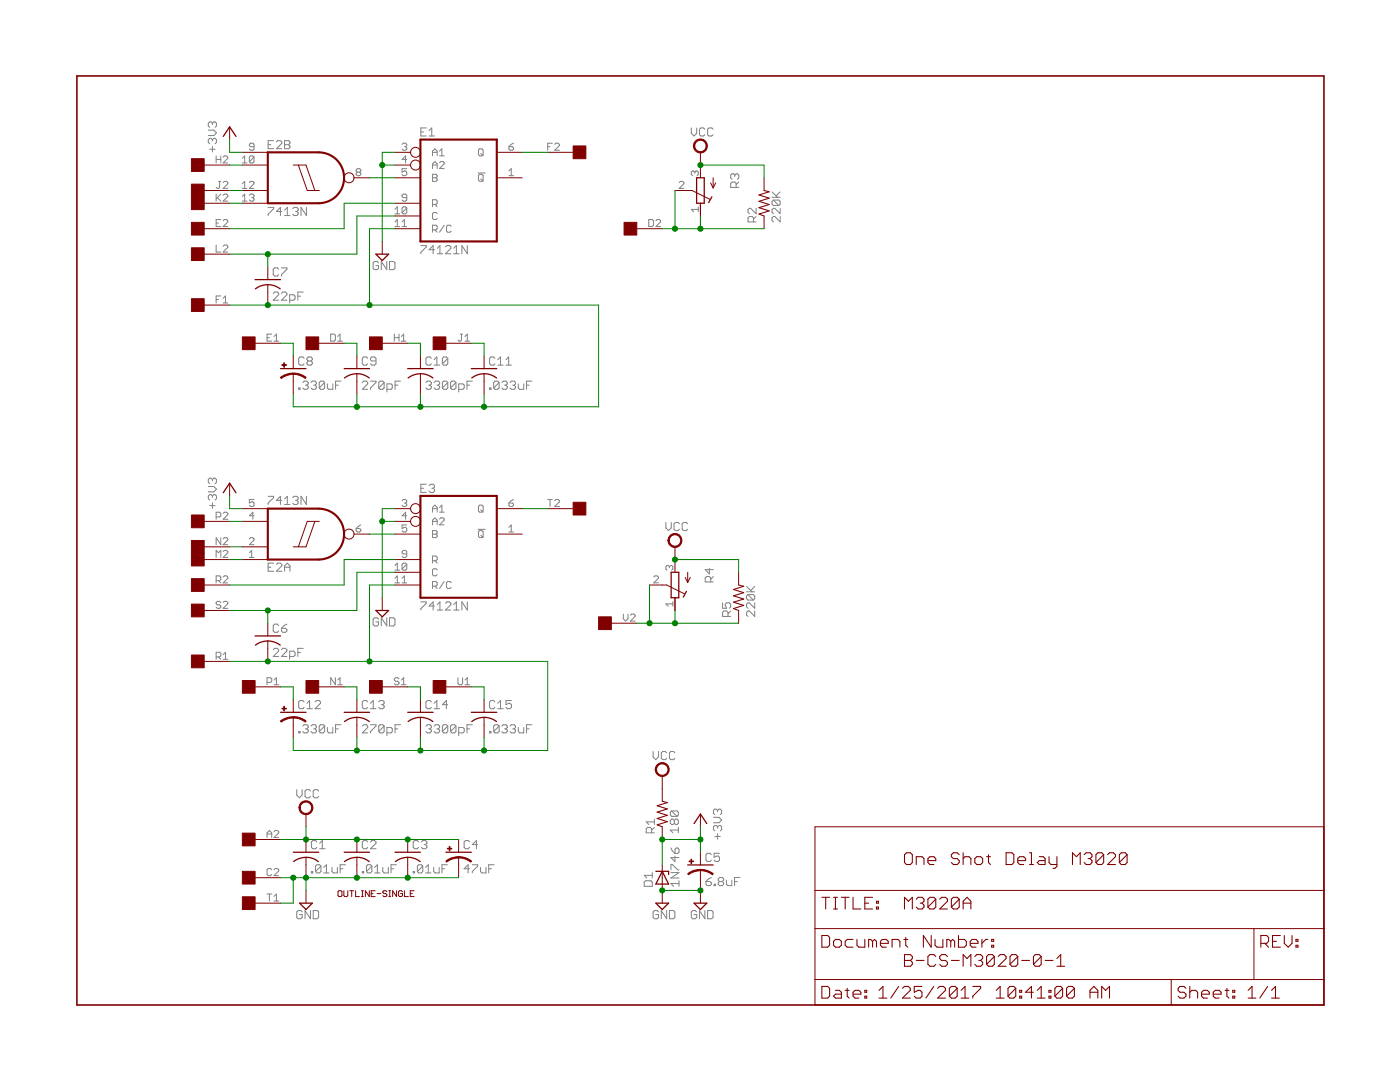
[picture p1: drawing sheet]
<svg xmlns="http://www.w3.org/2000/svg" width="279mm" height="216mm" viewBox="0 0 279 216" stroke-linecap="round" stroke-linejoin="round" font-family="sans-serif">
<g fill="none" stroke="#808080" stroke-width=".2">
<path d="M41.6 26h1.1l.5 .5-.5 .6h-1.1M41.8 29.8h1.1M42.4 24.6v.3M42.4 27.9v.2M42.4 29.2v1.1M42.4 24.6l-.3-.3h-.3l-.2 .3v.5l.2 .3M42.4 27.9l-.3-.3h-.3l-.2 .3v.5l.2 .3M42.4 24.6l.3-.3h.2l.3 .3v.5l-.3 .3M42.4 27.9l.3-.3h.2l.3 .3v.5l-.3 .3M43.1 31.1v1.4M43.1 38.7v1.4M43.1 31.8h1"/>
<path d="M43.4 39.4l.7 .7M43.6 36.2h.5M43.8 36.2v1.2l-.2 .2h-.2l-.3-.2M44.1 31.1v1.4M44.1 38.7l-1 1M44.5 31.3l.3-.2h.4l.3 .2v.3l-1 .9h1M44.5 36.4l.3-.2h.4l.3 .2v.3l-1 .9h1M44.5 39l.3-.3h.4l.3 .3v.2l-1 .9h1M48.4 32.5h.9M48.4 37.6h.9M48.4 31.6l.4-.5v1.4M48.4 36.7l.4-.5v1.4"/>
<path d="M48.4 39.2l.4-.5v1.4M49.8 39l.2-.3h.5l.2 .3v.2l-.2 .2M49.8 36.4l.2-.2h.5l.2 .2v.3l-.9 .9h.9M50.2 39.4h.3M50.5 39.4l.2 .3v.2l-.2 .2h-.5l-.2-.2M50.7 31.3v1l-.2 .2h-.5l-.2-.2M50.7 31.3l-.2-.2h-.5l-.2 .2v1M50.7 29.3h-.7l-.2-.3v-.2l.2-.2h.5l.2 .2v.9l-.2 .3h-.5l-.2-.3M50.7 31.3l-.9 1M53.5 28.9h.6M54.6 28.1h-1.1v1.6h1.1M55.2 28.3l.2-.2h.6l.2 .2v.3l-1 1.1h1"/>
<path d="M56.8 28.1h.8l.3 .2v.3l-.3 .3 .3 .2v.3l-.3 .3h-.8zM56.8 28.9h.8M71.3 34.4l-.2 .2v.2l.2 .3h.5l.2-.3v-.2l-.2-.2M71.3 34.4l-.2-.3v-.2l.2-.2h.5l.2 .2v.2l-.2 .3M71.3 34.4h.5M80.2 28.8l.3-.2h.4l.3 .2v.2l-.3 .3M80.7 29.3h.2M80.9 29.3l.3 .2v.2l-.3 .3h-.4l-.3-.3M81.2 39.4h-.7l-.3-.2v-.2l.3-.3h.4l.3 .3v.9l-.3 .2h-.4l-.3-.2M81.2 31.8h-1l.7-.7v1.4M81.2 33.7h-1v.7l.5-.3h.2l.3 .3v.4l-.3 .3h-.4l-.3-.3M84 26.3h.5"/>
<path d="M85.1 25.5h-1.1v1.6h1.1M85.6 27.1h1.1M85.6 26.1l.6-.6v1.6M86.3 34.8h.7l.2 .2v.2l-.2 .3 .2 .2v.2l-.2 .3h-.7zM86.3 31.1v-.9l.5-.5 .4 .5v.9M86.3 33.6v-.9l.5-.5 .4 .5v.9M86.3 30.4h.9M86.3 32.9h.9M86.3 35.5h.7M87.7 30.2l.5-.5v1.4M87.7 31.1h.9M87.7 32.5l.2-.3h.5l.2 .3v.2l-.9 .9h.9"/>
<path d="M95.4 34.5h1.4M95.5 35l.2-.2h.5l.2 .2v.9l-.2 .3h-.5l-.2-.3zM95.7 29.7h.5l.2 .2v1l-.2 .2h-.5l-.2-.2v-1zM95.9 35.7l.5 .5M95.9 30.6l.5 .5M101.6 29.3h.7l.2 .2v.2l-.2 .3h-.5l-.2-.3zM101.6 34.1l.4-.4v1.4M101.6 35.1h.9M102.5 28.6l-.9 .7M109.3 29.3h.5M110.2 28.6h-.9v1.4M110.7 28.8l.2-.2h.5l.3 .2v.2l-1 1h1"/>
<path d="M135.6 36.4l.2-.2h.4l.3 .2v.3l-.9 .9h.9M138 25.5v1.1l.5 .5 .5-.5v-1.1M138.7 34.4l-.3-.3h-.2l-.2 .3v.4l.2 .3M138.7 34.4l.2-.3h.2l.3 .3v.4l-.3 .3M138.7 34.4v.2M140.7 25.8l-.3-.3h-.5l-.3 .3v1.1l.3 .2h.5l.3-.2M142.3 25.8l-.3-.3h-.5l-.3 .3v1.1l.3 .2h.5l.3-.2M146.6 34.9l-.2-.2h-.3l-.3 .2v.6l.3 .3M146.6 34.9l.3-.2h.3l.2 .2v.6l-.2 .3M146.6 34.9v.3M146.9 37.4v-.8l-.3-.3h-.5l-.3 .3v.8h1.6M147.4 36.3l-.5 .6"/>
<path d="M154.1 39.4h1.6M154.1 38.3l1.1 1.1M154.3 39.9h1.1l.3 .3v.5l-.3 .3M154.3 39.9l-.2 .3v.5l.2 .3h1.1M154.3 39.9l1.1 1.1M155.7 38.3l-.8 .8M43.1 48.9v1.4h1M43.1 44.5h.5M43.1 59.8h.5M44.1 59.1h-1v1.4M44.1 43.8h-1v1.4h1M44.5 44l.3-.2h.4l.3 .2v.3l-1 .9h1"/>
<path d="M44.5 49.1l.3-.2h.4l.3 .2v.3l-1 .9h1M44.5 59.5l.5-.4v1.4M48.4 40.1h.9M53.5 41.4h1.1v.3l-1.1 1v.3M54.5 58.5l.3-.2h.6l.2 .2v.3l-1.1 1.1h1.1M55.6 53.7l-.2-.3h-.6l-.3 .3v1.1l.3 .3h.6l.2-.3M56.2 53.4h1.1v.3l-1.1 1.1v.3M56.2 58.5l.2-.2h.6l.3 .2v.3l-1.1 1.1h1.1M56.2 42.2h-1l.8-.8v1.6M56.8 41.9l.5-.5v1.6M56.8 43h1.1M57.8 59.9h.8l.3-.3v-.5l-.3-.3h-.8v1.7"/>
<path d="M58.4 41.7l.3-.3h.5l.3 .3v.2l-.3 .3M59 42.2h.2M59.2 42.2l.3 .3v.2l-.3 .3h-.5l-.3-.3M59.4 59.1h.6M60.5 58.3h-1.1v1.6M61.2 41.4v1.6l-1.1-1.6v1.6M75.5 52.5l-.2-.3h-.6l-.2 .3v1l.2 .3h.6l.2-.3v-.5h-.5M77.2 52.2v1.6l-1.1-1.6v1.6M77.7 52.2h.8l.3 .3v1l-.3 .3h-.8zM78.8 45.2h1M78.8 41.7l.5-.4v1.4M78.8 44.3l.5-.5v1.4"/>
<path d="M78.8 42.7h1M80.2 45.2h1M80.2 44.3l.5-.5v1.4M81.2 41.5v.9l-.3 .3h-.4l-.3-.3M81.2 41.5l-.3-.2h-.4l-.3 .2v.9M81.2 41.5l-1 .9M84 49h1.1v.3l-1.1 1.1v.2M86.3 40.8h.7l.2-.2v-.5l-.2-.2h-.7v1.4M86.3 45.9h.7l.2-.3v-.4l-.2-.3h-.7v1.4M86.7 49.8h-1.1l.8-.8v1.6M86.8 40.8l.4 .5M86.8 45.9l.4 .4"/>
<path d="M87.2 42.6l-.2-.2h-.4l-.3 .2v1l.3 .2h.4l.2-.2M87.3 49.6l.5-.6v1.6M87.3 50.6h1M88.6 44.9l-.9 1.4M88.9 49.3l.3-.3h.5l.3 .3v.3l-1.1 1h1.1M90 45.2l-.2-.3h-.5l-.2 .3v.9l.2 .2h.5l.2-.2M90.5 50.6h1.1M90.5 49.6l.6-.6v1.6M93.3 49v1.6l-1.1-1.6v1.6M129.5 43.8h.7l.2 .2v1l-.2 .2h-.7zM130.9 44l.2-.2h.5l.2 .2v.3l-.9 .9h.9M139.4 41.3v.9"/>
<path d="M139.4 41.8h-1.4l.4 .4M150.4 44.3v-.8l-.3-.3h-.6l-.2 .3v.8h1.6M150.9 41.6v1.1l-1.1-1.1h-.3l-.2 .2v.6l.2 .3M150.9 43.2l-.5 .6M155.7 43.2v1.1l-1.1-1.1h-.3l-.2 .3v.5l.2 .3M155.7 41.6v1.1l-1.1-1.1h-.3l-.2 .2v.6l.2 .3M44.5 60.5h1M53.3 67.4h.5M54.2 66.7h-.9v1.4h.9M54.7 67.1l.5-.4v1.4M54.7 68.1h.9M59.6 77.4h.3v.3h-.3z"/>
<path d="M60.4 76.3l.3-.2h.5l.3 .2v.3l-.3 .3M60.7 71.5l-.3-.3h-.5l-.3 .3v1.1l.3 .3h.5l.3-.3M61 76.9h.2M61.2 76.9l.3 .2v.3l-.3 .3h-.5l-.3-.3M61.5 72l-.2-.2v-.3l.2-.3h.6l.2 .3v.3l-.2 .2M61.5 72l-.2 .3v.3l.2 .3h.6l.2-.3v-.3l-.2-.3M61.5 72h.6M62.1 76.3l.2-.2h.6l.2 .2v.3l-.2 .3M62.6 76.9h.3M62.9 76.9l.2 .2v.3l-.2 .3h-.6l-.2-.3M64.8 76.3v1.1l-.3 .3h-.5l-.3-.3M64.8 76.3l-.3-.2h-.5l-.3 .2v1.1"/>
<path d="M64.8 76.3l-1.1 1.1M65.3 76.6v.8l.3 .3h.8v-1.1M66 66.7h.7l.2 .2v.9l-.2 .3h-.7zM67 76.9h.5M67.4 67.1l.5-.4v1.4M67.4 68.1h.9M68.1 76.1h-1.1v1.6M72.3 76.3l.3-.2h.5l.3 .2v.3l-1.1 1.1h1.1M73.4 71.5l-.3-.3h-.5l-.3 .3v1.1l.3 .3h.5l.3-.3M73.9 76.1h1.1v.2l-1.1 1.1v.3M75 72h-.8l-.3-.2v-.3l.3-.3h.6l.2 .3v1.1l-.2 .3h-.6l-.3-.3M76.7 76.3v1.1l-.3 .3h-.5l-.3-.3"/>
<path d="M76.7 76.3l-.3-.2h-.5l-.3 .2v1.1M76.7 76.3l-1.1 1.1M77.2 77.7h.8l.3-.3v-.5l-.3-.3h-.8v1.6M78.7 66.7v1.4M78.7 67.4h.9M78.8 76.9h.6M79.6 66.7v1.4M79.9 76.1h-1.1v1.6M80.1 67.1l.5-.4v1.4M80.1 68.1h.9M85 76.3l.3-.2h.5l.3 .2v.3l-.3 .3M85.6 76.9h.2"/>
<path d="M85.8 76.9l.3 .2v.3l-.3 .3h-.5l-.3-.3M86.1 71.5l-.3-.3h-.5l-.3 .3v1.1l.3 .3h.5l.3-.3M86.6 76.3l.3-.2h.6l.2 .2v.3l-.2 .3M86.6 72.9h1.1M86.6 71.8l.6-.6v1.7M87.2 76.9h.3M87.5 76.9l.2 .2v.3l-.2 .3h-.6l-.3-.3M89.4 76.3v1.1l-.3 .3h-.6l-.2-.3M89.4 76.3l-.3-.2h-.6l-.2 .2v1.1M89.4 71.5l-.3-.3h-.6l-.2 .3v1.1M89.4 71.5v1.1l-.3 .3h-.6l-.2-.3M89.4 76.3l-1.1 1.1"/>
<path d="M89.4 71.5l-1.1 1.1M91 76.3v1.1l-.3 .3h-.5l-.3-.3M91 76.3l-.3-.2h-.5l-.3 .2v1.1M91 76.3l-1.1 1.1M91.5 77.7h.9l.2-.3v-.5l-.2-.3h-.9v1.6M91.9 66.7h.4M92.1 66.7v1.1l-.2 .3h-.3l-.2-.3M92.8 67.1l.5-.4v1.4M92.8 68.1h.9M93.2 76.9h.5M94.3 76.1h-1.1v1.6M97.7 77.4h.3v.3h-.3z"/>
<path d="M98.8 71.5l-.3-.3h-.5l-.3 .3v1.1l.3 .3h.5l.3-.3M99.3 72.9h1.1M99.3 71.8l.6-.6v1.7M99.6 76.3v1.1l-.3 .3h-.5l-.3-.3M99.6 76.3l-.3-.2h-.5l-.3 .2v1.1M99.6 76.3l-1.1 1.1M100.2 76.3l.2-.2h.6l.2 .2v.3l-.2 .3M100.7 76.9h.3M101 76.9l.2 .2v.3l-.2 .3h-.6l-.2-.3M101 72.9h1.1M101 71.8l.5-.6v1.7M101.8 76.3l.3-.2h.5l.3 .2v.3l-.3 .3"/>
<path d="M102.3 76.9h.3M102.6 76.9l.3 .2v.3l-.3 .3h-.5l-.3-.3M103.4 76.6v.8l.3 .3h.8v-1.1M105.1 76.9h.5M106.2 76.1h-1.1v1.6M41.6 97.1h1.1l.5 .5-.5 .5h-1.1M42.4 95.7v.3M42.4 99v.3M42.4 99l-.3-.3h-.3l-.2 .3v.5l.2 .3M42.4 95.7l-.3-.3h-.3l-.2 .3v.5l.2 .3M42.4 99l.3-.3h.2l.3 .3v.5l-.3 .3M42.4 95.7l.3-.3h.2l.3 .3v.5l-.3 .3"/>
<path d="M50.7 99.7h-.9v.7l.7-.3 .2 .3v.4l-.2 .3h-.5l-.2-.3M53.5 99h1.1v.3l-1.1 1.1v.3M56.2 99.8h-1l.8-.8v1.7M56.8 99.6l.5-.6v1.7M58.4 99.3l.3-.3h.5l.3 .3v.3l-.3 .2M59 99.8h.2M59.2 99.8l.3 .3v.3l-.3 .3h-.5l-.3-.3M61.2 99v1.7l-1.1-1.7v1.7M80.2 99.9l.3-.2h.4l.3 .2v.2l-.3 .3M84 97.4h.5M85.1 96.6h-1.1v1.7h1.1M85.6 96.9l.3-.3h.5l.3 .3v.3l-.3 .2"/>
<path d="M86.2 97.4h.2M86.4 97.4l.3 .3v.3l-.3 .3h-.5l-.3-.3M102.5 99.7l-.9 .7M109.3 99.7h.9M109.8 99.7v1.4M110.7 99.9l.2-.2h.5l.3 .2v.2l-1 1h1M41.8 100.9h1.1M42.4 100.3v1.1M43.1 103.1h.7l.3-.2v-.5l-.3-.2h-.7v1.4M43.1 111.2v-1.4l.5 .5 .5-.5v1.4M43.1 115.8h.7l.3-.2v-.5l-.3-.2h-.7v1.4M43.6 115.8l.5 .5"/>
<path d="M44.1 107.3v1.4l-1-1.4v1.4M44.5 102.4l.3-.2h.4l.3 .2v.3l-1 .9h1M44.5 107.5l.3-.2h.4l.3 .2v.3l-1 .9h1M44.5 110.1l.3-.3h.4l.3 .3v.2l-1 .9h1M44.5 115.1l.3-.2h.4l.3 .2v.3l-1 .9h1M49.8 111.2h.9M49.8 107.5l.2-.2h.5l.2 .2v.3l-.9 .9h.9M49.8 110.3l.4-.5v1.4M50.7 102.9h-.9l.7-.7v1.4M53.5 113.2h.6M54.6 112.4h-1.1v1.6h1.1M55.2 112.6l.2-.2h.6l.2 .2v.3l-1 1.1h1"/>
<path d="M56.8 100.7h1.1M56.8 113.2h1.1M56.8 114v-1.1l.5-.5 .6 .5v1.1M71.1 105.5h.7l.2 .2v.2l-.2 .3h-.5l-.2-.3zM72 104.8l-.9 .7M78.8 116.3h1M78.8 112.8l.5-.4v1.4M78.8 115.4l.5-.5v1.4M78.8 113.8h1M80.2 116.3h1M80.2 115.4l.5-.5v1.4M80.7 100.4h.2"/>
<path d="M80.9 100.4l.3 .2v.2l-.3 .3h-.4l-.3-.3M81.2 110.5h-.7l-.3-.2v-.2l.3-.3h.4l.3 .3v.9l-.3 .2h-.4l-.3-.2M81.2 104.8h-1v.7l.5-.3h.2l.3 .3v.4l-.3 .3h-.4l-.3-.3M81.2 112.6v.9l-.3 .3h-.4l-.3-.3M81.2 102.9h-1l.7-.7v1.4M81.2 112.6l-.3-.2h-.4l-.3 .2v.9M81.2 112.6l-1 .9M86.3 105.9h.7l.2 .2v.2l-.2 .3 .2 .2v.2l-.2 .3h-.7zM86.3 102.2v-.9l.5-.5 .4 .5v.9M86.3 104.7v-.9l.5-.5 .4 .5v.9M86.3 111.9h.7l.2-.2v-.5l-.2-.2h-.7v1.4M86.3 117h.7l.2-.3v-.4l-.2-.3h-.7v1.4"/>
<path d="M86.3 101.5h.9M86.3 104h.9M86.3 106.6h.7M86.8 111.9l.4 .5M86.8 117l.4 .4M87.2 113.7l-.2-.2h-.4l-.3 .2v1l.3 .2h.4l.2-.2M87.7 101.3l.5-.5v1.4M87.7 103.6l.2-.3h.5l.2 .3v.2l-.9 .9h.9M87.7 102.2h.9M88.6 116l-.9 1.4M90 116.3l-.2-.3h-.5l-.2 .3v.9l.2 .2h.5l.2-.2M95.4 105.6h1.4"/>
<path d="M95.5 106.1l.2-.2h.5l.2 .2v.9l-.2 .3h-.5l-.2-.3zM95.7 100.8h.5l.2 .2v1l-.2 .2h-.5l-.2-.2v-1zM95.9 106.8l.5 .5M95.9 101.7l.5 .5M101.6 100.4h.7l.2 .2v.2l-.2 .3h-.5l-.2-.3zM101.6 105.2l.4-.4v1.4M101.6 106.2h.9M130.5 115.1l.2-.2h.5l.2 .2v.3l-.9 .9h.9M132.9 104.2v1.1l.5 .6 .6-.6v-1.1M133.6 113.1l-.3-.3h-.2l-.2 .3v.4l.2 .3M133.6 113.1l.2-.3h.2l.3 .3v.4l-.3 .3M133.6 113.1v.2"/>
<path d="M135.6 104.5l-.3-.3h-.5l-.3 .3v1.1l.3 .3h.5l.3-.3M137.2 104.5l-.2-.3h-.6l-.3 .3v1.1l.3 .3h.6l.2-.3M141.6 113.4v1.1l-.9-.8h1.7M141.8 116.1v-.8l-.2-.3h-.6l-.3 .3v.8h1.7M142.4 115l-.6 .6M149 118.1h1.6M149 117l1.1 1.1M149.3 118.6h1l.3 .3v.6l-.3 .2M149.3 118.6l-.3 .3v.6l.3 .2h1M149.3 118.6l1 1.1M150.6 117l-.8 .8M43.1 131.1h.7l.3-.2v-.5l-.3-.2h-.7v1.4"/>
<path d="M43.6 131.1l.5 .5M44.1 120.2l-.3-.2h-.4l-.3 .2v.3l.3 .2h.4l.3 .2v.3l-.3 .2h-.4l-.3-.2M44.5 120.2l.3-.2h.4l.3 .2v.3l-1 .9h1M44.5 130.6l.5-.4v1.4M44.5 131.6h1M53.3 136.2h.7l.2-.3v-.4l-.2-.3h-.7v1.4M54.5 129.6l.3-.2h.6l.2 .2v.3l-1.1 1.1h1.1M54.7 136.6h.9M54.7 135.7l.5-.5v1.4M55.6 124.8l-.2-.3h-.6l-.3 .3v1.1l.3 .3h.6l.2-.3M56.2 129.6l.2-.2h.6l.3 .2v.3l-1.1 1.1h1.1M56.2 125.4h.8l.3 .2v.3l-.3 .3h-.6l-.2-.3z"/>
<path d="M57.3 124.5l-.6 .3-.5 .6M57.8 131h.8l.3-.3v-.5l-.3-.3h-.8v1.7M59.4 130.2h.6M60.5 129.4h-1.1v1.6M66.9 135.2v1.4l-.9-1.4v1.4M67.4 135.7l.5-.5v1.4M67.4 136.6h.9M75.5 123.5l-.2-.2h-.6l-.2 .2v1.1l.2 .3h.6l.2-.3v-.5h-.5M77.2 123.3v1.6l-1.1-1.6v1.6M77.7 123.3h.8l.3 .2v1.1l-.3 .3h-.8zM79.6 135.5l-.2-.3h-.5l-.2 .3v.2l.2 .2h.5l.2 .3v.2l-.2 .2h-.5l-.2-.2M80.1 136.6h.9"/>
<path d="M80.1 135.7l.5-.5v1.4M84 120.1h1.1v.3l-1.1 1.1v.2M86.7 120.9h-1.1l.8-.8v1.6M87.3 120.6l.5-.5v1.6M87.3 121.7h1M88.9 120.4l.3-.3h.5l.3 .3v.2l-1.1 1.1h1.1M90.5 120.6l.6-.5v1.6M90.5 121.7h1.1M91.4 135.2v1.2l.2 .2h.5l.2-.2v-1.2M92.8 135.7l.5-.5v1.4M92.8 136.6h.9M93.3 120.1v1.6l-1.1-1.6v1.6"/>
<path d="M102.1 139.8h-1.1v.8l.5-.3h.3l.3 .3v.5l-.3 .3h-.6l-.2-.3M124.4 122.5v1l.5 .4 .4-.4v-1M125.8 122.8l.2-.3h.5l.2 .3v.2l-.9 .9h.9M134.3 120v1M134.3 120.5h-1.4l.4 .5M144.2 120.3v1.1h.8l-.3-.6v-.2l.3-.3h.6l.2 .3v.5l-.2 .3M145.3 123v-.8l-.3-.3h-.5l-.3 .3v.8h1.6M145.8 121.9l-.5 .6M150.6 120.3v1.1l-1.1-1.1h-.2l-.3 .3v.5l.3 .3M150.6 121.9v1.1l-1.1-1.1h-.2l-.3 .3v.5l.3 .3M59.2 157.6v1l.6 .6 .5-.6v-1M59.6 146h.3v.2h-.3z"/>
<path d="M60.4 144.9l.3-.3h.5l.3 .3v.3l-.3 .2M60.7 140.1l-.3-.3h-.5l-.3 .3v1l.3 .3h.5l.3-.3M61 145.4h.2M61.2 145.4l.3 .3v.3l-.3 .2h-.5l-.3-.2M61.3 141.4h1M61.3 140.3l.5-.5v1.6M62 157.8l-.3-.2h-.6l-.2 .2v1.1l.2 .3h.6l.3-.3M62.1 144.9l.2-.3h.6l.2 .3v.3l-.2 .2M62.6 145.4h.3M62.9 145.4l.2 .3v.3l-.2 .2h-.6l-.2-.2M62.9 140.1l.3-.3h.5l.3 .3v.2l-1.1 1.1h1.1M63.6 157.8l-.3-.2h-.5l-.3 .2v1.1l.3 .3h.5l.3-.3"/>
<path d="M64.8 144.9l-.3-.3h-.5l-.3 .3v1.1M64.8 144.9v1.1l-.3 .2h-.5l-.3-.2M64.8 144.9l-1.1 1.1M65.3 145.2v.8l.3 .2h.8v-1M67 145.4h.5M68.1 144.6h-1.1v1.6M72.3 144.9l.3-.3h.5l.3 .3v.3l-1.1 1h1.1M73.4 140.1l-.3-.3h-.5l-.3 .3v1l.3 .3h.5l.3-.3M73.9 144.6h1.1v.3l-1.1 1.1v.2M73.9 141.4h1.1M73.9 140.3l.6-.5v1.6M75.6 140.1l.3-.3h.5l.3 .3v.2l-.3 .3"/>
<path d="M76.1 140.6h.3M76.4 140.6l.3 .3v.2l-.3 .3h-.5l-.3-.3M76.7 144.9l-.3-.3h-.5l-.3 .3v1.1M76.7 144.9v1.1l-.3 .2h-.5l-.3-.2M76.7 144.9l-1.1 1.1M77.2 146.2h.8l.3-.2v-.6l-.3-.2h-.8v1.6M78.8 145.4h.6M79.9 144.6h-1.1v1.6M85 144.9l.3-.3h.5l.3 .3v.3l-.3 .2M85.6 145.4h.2M85.8 145.4l.3 .3v.3l-.3 .2h-.5l-.3-.2M86.1 140.1l-.3-.3h-.5l-.3 .3v1l.3 .3h.5l.3-.3"/>
<path d="M86.6 144.9l.3-.3h.6l.2 .3v.3l-.2 .2M86.6 140.3l.6-.5v1.6M86.6 141.4h1.1M87.2 145.4h.3M87.5 145.4l.2 .3v.3l-.2 .2h-.6l-.3-.2M89.4 144.9l-.3-.3h-.6l-.2 .3v1.1M89.4 144.9v1.1l-.3 .2h-.6l-.2-.2M89.4 144.9l-1.1 1.1M89.4 140.6h-1.1l.8-.8v1.6M91 144.9l-.3-.3h-.5l-.3 .3v1.1M91 144.9v1.1l-.3 .2h-.5l-.3-.2M91 144.9l-1.1 1.1"/>
<path d="M91.5 146.2h.9l.2-.2v-.6l-.2-.2h-.9v1.6M93.2 145.4h.5M94.3 144.6h-1.1v1.6M97.7 146h.3v.2h-.3zM98.8 140.1l-.3-.3h-.5l-.3 .3v1l.3 .3h.5l.3-.3M99.3 140.3l.6-.5v1.6M99.3 141.4h1.1M99.6 144.9l-.3-.3h-.5l-.3 .3v1.1M99.6 144.9v1.1l-.3 .2h-.5l-.3-.2M99.6 144.9l-1.1 1.1M100.2 144.9l.2-.3h.6l.2 .3v.3l-.2 .2M100.7 145.4h.3"/>
<path d="M101 145.4l.2 .3v.3l-.2 .2h-.6l-.2-.2M101.8 144.9l.3-.3h.5l.3 .3v.3l-.3 .2M102.3 145.4h.3M102.6 145.4l.3 .3v.3l-.3 .2h-.5l-.3-.2M103.4 145.2v.8l.3 .2h.8v-1M105.1 145.4h.5M106.2 144.6h-1.1v1.6M130.3 149.9v1.1l.6 .6 .5-.6v-1.1M133.1 150.2l-.3-.3h-.6l-.2 .3v1.1l.2 .3h.6l.3-.3M134.7 150.2l-.3-.3h-.5l-.3 .3v1.1l.3 .3h.5l.3-.3M53.3 167.1v-.9l.5-.5 .4 .5v.9M53.3 166.4h.9"/>
<path d="M53.3 178.4h.9M53.8 178.4v1.4M54.2 173.5l-.2-.2h-.5l-.2 .2v1l.2 .2h.5l.2-.2M54.7 173.5l.2-.2h.5l.2 .2v.3l-.9 .9h.9M54.7 165.9l.2-.2h.5l.2 .2v.3l-.9 .9h.9M54.7 178.9l.5-.5v1.4M54.7 179.8h.9M62.1 173.9h.3v.3h-.3zM63.2 168l-.2-.3h-.6l-.3 .3v1.1l.3 .3h.6l.2-.3M63.8 169.4h1.1M63.8 168.3l.5-.6v1.7M64.1 172.8v1.1l-.3 .3h-.6l-.2-.3"/>
<path d="M64.1 172.8l-.3-.2h-.6l-.2 .2v1.1M64.1 172.8l-1.1 1.1M64.6 174.2h1.1M64.6 173.1l.6-.5v1.6M66.3 173.1v.8l.2 .3h.8v-1.1M67.9 173.4h.5M69 172.6h-1.1v1.6M72.3 173.9h.3v.3h-.3zM73.4 168l-.3-.3h-.5l-.3 .3v1.1l.3 .3h.5l.3-.3M73.9 168l.3-.3h.6l.2 .3v.3l-1.1 1.1h1.1M74.2 172.8v1.1l-.3 .3h-.5l-.3-.3M74.2 172.8l-.3-.2h-.5l-.3 .2v1.1"/>
<path d="M74.2 172.8l-1.1 1.1M74.8 174.2h1M74.8 173.1l.5-.5v1.6M76.4 173.1v.8l.3 .3h.8v-1.1M78 173.4h.6M79.1 172.6h-1.1v1.6M82.5 173.9h.2v.3h-.2zM83.5 168l-.2-.3h-.6l-.2 .3v1.1l.2 .3h.6l.2-.3M84.1 168l.3-.3h.5l.3 .3v.3l-.3 .2M84.4 172.8v1.1l-.3 .3h-.6l-.2-.3M84.4 172.8l-.3-.2h-.6l-.2 .2v1.1M84.4 172.8l-1.1 1.1"/>
<path d="M84.6 168.5h.3M84.9 174.2h1.1M84.9 173.1l.6-.5v1.6M84.9 168.5l.3 .3v.3l-.3 .3h-.5l-.3-.3M86.6 173.1v.8l.2 .3h.9v-1.1M88.2 173.4h.5M89.3 172.6h-1.1v1.6M93.7 173.4h-1.1l.8-.8v1.6M93.7 168l-.3-.3h-.5l-.3 .3v1.1l.3 .3h.5l.3-.3M94.3 172.6h1v.2l-1 1.1v.3M95.3 168.5h-1l.8-.8v1.7M95.9 173.1v.8l.3 .3h.8v-1.1"/>
<path d="M97.5 173.4h.6M98.6 172.6h-1.1v1.6M128.8 175.7h1.1l.3 .3v.8h-1.6v-.8zM130 166.2v-.8l-.2-.3h-.6l-.2 .3v.8h1.6M130.2 174.1v1.1M130.2 174.7h-1.6l.5 .5M130.6 165.1l-.6 .5M130.6 164h-1.6l.5 .5M130.6 163.4v1.1M133.9 174.1h1.6l-1.6 1.1h1.6M133.9 173.6v-1.1h.3l1.1 1.1h.2M133.9 169.2l.3 .6 .5 .5"/>
<path d="M134 161.8h1.1l.3 .3v.5l-.3 .3M134 161.8l-.2 .3v.5l.2 .3h1.1M134 161.8l1.1 1.1M134.6 163.7l.3-.3h.2l.3 .3v.6l-.3 .2h-.2l-.3-.2M134.6 163.7l-.3-.3h-.3l-.2 .3v.6l.2 .2h.3l.3-.2M134.6 163.7v.6M134.7 169.5l.3-.3h.3l.2 .3v.5l-.2 .3h-.6zM134.7 170.8v1.1l-.8-.8h1.6M135.4 165.6h-1.6l.5 .6M135.4 165.1v1.1M135.5 176.3h-1.6l.5 .5M135.5 175.7v1.1"/>
<path d="M140.9 175.9h.8l.3 .3v.2l-.3 .3h-.6l-.2-.3zM142 170.5l-.3-.2h-.6l-.2 .2v1.1l.2 .3h.6l.3-.3M142 175.1l-.6 .3-.5 .5M142.4 163.1h1.1l.5 .5-.5 .6h-1.1M142.5 176.4h.3v.3h-.3zM142.7 166.9h1M143.2 161.7v.3M143.2 165v.3M143.2 166.4v1M143.2 165l-.3-.3h-.2l-.3 .3v.5l.3 .3M143.2 161.7l-.3-.2h-.2l-.3 .2v.6l.3 .2M143.2 165l.3-.3h.2l.3 .3v.5l-.3 .3"/>
<path d="M143.2 161.7l.3-.2h.2l.3 .2v.6l-.3 .2M143.6 170.3h-1.1v.8l.5-.3h.3l.3 .3v.5l-.3 .3h-.5l-.3-.3M143.6 175.9l-.3 .3v.2l.3 .3h.5l.3-.3v-.2l-.3-.3M143.6 175.9h.5M143.6 175.9l-.3-.3v-.2l.3-.3h.5l.3 .3v.2l-.3 .3M145 175.6v.8l.2 .3h.8v-1.1M146.6 175.9h.6M147.7 175.1h-1.1v1.6M60.3 182l-.3-.3h-.5l-.3 .3v1l.3 .3h.5l.3-.3v-.5h-.5M62 181.7v1.6l-1.1-1.6v1.6M62.5 181.7h.8l.3 .3v1l-.3 .3h-.8zM131.4 182l-.3-.3h-.5l-.3 .3v1l.3 .3h.5l.3-.3v-.5h-.5"/>
<path d="M133.1 181.7v1.6l-1.1-1.6v1.6M133.6 181.7h.8l.3 .3v1l-.3 .3h-.8zM139 182l-.2-.3h-.6l-.2 .3v1l.2 .3h.6l.2-.3v-.5h-.5M140.7 181.7v1.6l-1.1-1.6v1.6M141.2 181.7h.8l.3 .3v1l-.3 .3h-.8z"/>
</g>
<g fill="none" stroke="#800000" stroke-width=".21">
<path d="M152.5 38l1 .3-2 .6 2 .6-2 .7 2 .6-2 .6 2 .7-2 .6 1 .4M147.4 116.7l1 .3-2 .6 2 .7-2 .6 2 .6-2 .7 2 .6-2 .6 1 .4M132.2 159.9l1 .2-2.1 .7 2.1 .6-2.1 .7 2.1 .6-2.1 .6 2.1 .7-2.1 .6 1.1 .4M164 179h1.6M164.8 179v2.4M166.3 179h.8M166.7 179v2.4M167.9 179h1.6M168.7 179v2.4M170.2 179v2.4h1.6M174.1 179h-1.5v2.4h1.5M174.9 179.8h.4v.4h-.4z"/>
<path d="M180.5 170.5l.4-.3h.8l.4 .3v1.6l-.4 .4h-.8l-.4-.4zM182.9 172.5v-1.6h1.1l.4 .4v1.2M182.9 179.4l.3-.4h.8l.4 .4v.4l-.4 .4M185.2 171.7h1.6v-.4l-.4-.4h-.8l-.4 .4v.8l.4 .4h.8M186.8 179.4l-.4-.4h-.8l-.4 .4v1.6M186.8 179.4v1.6l-.4 .4h-.8l-.4-.4M186.8 179.4l-1.6 1.6M187.5 179.4l.4-.4h.8l.4 .4v.4l-1.6 1.6h1.6M191.4 170.5l-.4-.3h-.7l-.4 .3v.4l.4 .4h.7l.4 .4v.4l-.4 .4h-.7l-.4-.4M191.4 179.4l-.4-.4h-.7l-.4 .4v1.6M191.4 179.4v1.6l-.4 .4h-.7l-.4-.4M191.4 179.4l-1.5 1.6"/>
<path d="M192.2 170.2v2.3M192.2 171.3l.4-.4h.8l.4 .4v1.2M194.5 171.3l.4-.4h.8l.4 .4v.8l-.4 .4h-.8l-.4-.4zM196.9 170.9h.8M197.3 170.5v1.6l.4 .4M200.8 170.2h1.2l.3 .3v1.6l-.3 .4h-1.2zM203.1 171.7h1.6v-.4l-.4-.4h-.8l-.4 .4v.8l.4 .4h.8M205.5 170.2h.3v2.3M205.5 172.5h.7M207.4 170.9h.8l.4 .4v1.2h-1.2l-.4-.4 .4-.4h1.2M209.4 170.9v1.2l.3 .4h1.2M210.9 170.9v2l-.4 .4h-.4"/>
<path d="M214 172.5v-2.3l.8 .7 .8-.7v2.3M216.4 170.5l.4-.3h.8l.3 .3v.4l-.3 .4M217.1 171.3h.5M217.6 171.3l.3 .4v.4l-.3 .4h-.8l-.4-.4M220.3 170.5l-.4-.3h-.8l-.4 .3v1.6M220.3 170.5v1.6l-.4 .4h-.8l-.4-.4M220.3 170.5l-1.6 1.6M221 170.5l.4-.3h.8l.4 .3v.4l-1.6 1.6h1.6M224.9 170.5l-.3-.3h-.8l-.4 .3v1.6M224.9 170.5v1.6l-.3 .4h-.8l-.4-.4M224.9 170.5l-1.5 1.6M164 186.7h1.2l.4 .3v1.6l-.4 .4h-1.2z"/>
<path d="M164 196.8h1.2l.4 .4v1.6l-.4 .4h-1.2zM166.3 187.8l.4-.3h.8l.4 .3v.8l-.4 .4h-.8l-.4-.4zM166.3 181.4h.8M166.7 197.6h.8l.4 .4v1.2h-1.2l-.4-.4 .4-.4h1.2M168.7 197.6h.8M169.1 197.2v1.6l.4 .4M170.2 198.4h1.6v-.4l-.4-.4h-.8l-.4 .4v.8l.4 .4h.8M170.2 187.5h-1.1l-.4 .3v.8l.4 .4h1.1M171 187.5v1.1l.4 .4h1.2v-1.5M172.6 198.8h.4v.4h-.4zM172.6 197.6h.4v.4h-.4zM172.6 180.2h.8"/>
<path d="M174.1 187.8l-.3-.3h-.4v1.5M174.1 187.8l.4-.3 .4 .3v1.2M174.1 187.8v1.2M174.9 181h.4v.4h-.4zM175.4 199.2h1.6M175.4 197.6l.8-.8v2.4M175.7 188.2h1.6v-.4l-.4-.3h-.8l-.4 .3v.8l.4 .4h.8M178 189v-1.5h1.2l.4 .3v1.2M179.3 196.8l-1.5 2.4M180.1 197.2l.4-.4h.8l.4 .4v.4l-1.6 1.6h1.6M180.4 187.5h.8M180.5 181.4v-2.4l.8 .8 .8-.8v2.4"/>
<path d="M180.5 190.5h1.2l.4 .4v.4l-.4 .3 .4 .4v.4l-.4 .4h-1.2zM180.5 191.6h1.2M180.8 187v1.6l.4 .4M182.9 191.6h1.5M183.6 180.2h.4M184 196.8h-1.5v1.2l.7-.4h.4l.4 .4v.8l-.4 .4h-.8l-.3-.4M184 180.2l.4 .4v.4l-.4 .4h-.8l-.3-.4M185.8 186.7v2.3l-1.5-2.3v2.3M186.4 196.8l-1.6 2.4M186.6 187.5v1.1l.4 .4h1.2v-1.5M186.8 190.9l-.4-.4h-.8l-.4 .4v1.5l.4 .4h.8l.4-.4M187.1 197.2l.4-.4h.8l.4 .4v.4l-1.6 1.6h1.6"/>
<path d="M189.1 190.9l-.4-.4h-.8l-.4 .4v.4l.4 .3h.8l.4 .4v.4l-.4 .4h-.8l-.4-.4M189.7 187.8l-.4-.3h-.3v1.5M189.7 187.8v1.2M189.7 187.8l.4-.3 .4 .3v1.2M189.9 191.6h1.5M191 197.2v1.6l-.4 .4h-.7l-.4-.4M191 197.2l-.4-.4h-.7l-.4 .4v1.6M191 197.2l-1.5 1.6M191.3 186.7v2.3h1.2l.3-.4v-.8l-.3-.3h-1.2M191.8 199.2h1.6M191.8 197.6l.8-.8v2.4M192.2 181.4v-1.6l.8-.8 .8 .8v1.6"/>
<path d="M192.2 192.8v-2.3l.8 .8 .8-.8v2.3M192.2 180.2h1.6M193.6 188.2h1.6v-.4l-.4-.3h-.8l-.4 .3v.8l.4 .4h.8M194.1 196.8h1.6v.4l-1.6 1.6v.4M194.5 190.9l.4-.4h.8l.4 .4v.4l-.4 .3M195.3 191.6h.4M195.7 191.6l.4 .4v.4l-.4 .4h-.8l-.4-.4M196 187.5v1.5M197.1 187.5h-.4l-.7 .7M197.9 188.6h.4v.4h-.4zM197.9 187.5h.4v.3h-.4zM198.4 190.9l-.3-.4h-.8l-.4 .4v1.5"/>
<path d="M198.4 190.9v1.5l-.3 .4h-.8l-.4-.4M198.4 190.9l-1.5 1.5M198.8 199.2h1.6M198.8 197.6l.8-.8v2.4M199.2 190.9l.4-.4h.8l.4 .4v.4l-1.6 1.5h1.6M202.7 197.2v1.6l-.4 .4h-.8l-.3-.4M202.7 197.2l-.4-.4h-.8l-.3 .4v1.6M202.7 197.2l-1.5 1.6M203.1 190.9l-.4-.4h-.7l-.4 .4v1.5M203.1 190.9v1.5l-.4 .4h-.7l-.4-.4M203.1 190.9l-1.5 1.5M203.5 198.8h.4v.4h-.4z"/>
<path d="M203.5 197.6h.4v.4h-.4zM203.9 191.6h1.6M206.2 198h-1.5l1.1-1.2v2.4M207 197.6l.8-.8v2.4M207 199.2h1.6M207.8 190.9l-.4-.4h-.8l-.4 .4v1.5M207.8 190.9v1.5l-.4 .4h-.8l-.4-.4M207.8 190.9l-1.6 1.5M208.6 191.6h1.5M209.3 197.6h.4v.4h-.4zM209.3 198.8h.4v.4h-.4zM210.9 192.8h1.6"/>
<path d="M210.9 191.3l.8-.8v2.3M212.1 197.2v1.6l-.4 .4h-.8l-.4-.4M212.1 197.2l-.4-.4h-.8l-.4 .4v1.6M212.1 197.2l-1.6 1.6M214.4 197.2v1.6l-.4 .4h-.8l-.3-.4M214.4 197.2l-.4-.4h-.8l-.3 .4v1.6M214.4 197.2l-1.5 1.6M217.5 198h1.6M217.5 199.2v-1.6l.8-.8 .8 .8v1.6M219.9 199.2v-2.4l.7 .8 .8-.8v2.4M236.7 197.2l-.4-.4h-.8l-.4 .4v.4l.4 .4h.8l.4 .4v.4l-.4 .4h-.8l-.4-.4M237.4 198l.4-.4h.8l.4 .4v1.2"/>
<path d="M237.4 196.8v2.4M239.8 198.4h1.5v-.4l-.3-.4h-.8l-.4 .4v.8l.4 .4h.8M242.1 198.4h1.6v-.4l-.4-.4h-.8l-.4 .4v.8l.4 .4h.8M244.5 197.6h.8M244.9 197.2v1.6l.4 .4M246 198.8h.4v.4h-.4zM246 197.6h.4v.4h-.4zM249.1 199.2h1.5M249.1 197.6l.8-.8v2.4M251.6 188.2h1.2l.4-.4v-.8l-.4-.3h-1.2v2.3M252.4 188.2l.8 .8M253 196.8l-1.6 2.4"/>
<path d="M253.8 199.2h1.5M253.8 197.6l.8-.8v2.4M254 187.8h.7M255.5 186.7h-1.5v2.3h1.5M256.3 186.7v1.5l.8 .8 .8-.8v-1.5M258.6 188.6h.4v.4h-.4zM258.6 187.5h.4v.3h-.4z"/>
</g>
<g fill="none" stroke="#800000" stroke-width=".2">
<path d="M40.7 32.9h5.1M40.7 38h5.1M45.8 25.3v2.6M48.4 32.9h5M48.4 38h5M48.4 30.4h5M58.5 32.9h2.6l1.7 5.1M59.5 32.9l1.8 5.1h2.4M70.7 35.5h3M78.8 32.9h3.1M78.8 30.4h3.1M78.8 35.5h5.1"/>
<path d="M99.1 30.4h5.1M99.1 35.5h5.1M109.3 30.4h5.1M134.7 38h3.4l3.6 1.8M139.8 30.4v5.1M141.8 36.5l.5 1M142.3 35.5v2M142.8 36.5l-.5 1M152.5 35.5v2.5M40.7 50.7h5.1M40.7 40.6h5.1M40.7 45.6h5.1"/>
<path d="M48.4 40.6h5M53.4 53.3v2.5M53.4 56.8v4.1M76.3 48.2v2.5M78.8 40.6h5.1M78.8 45.6h5.1M78.8 43.1h5.1M127.1 45.6h5.1M139.8 40.6v2.5M152.5 43.1v2.5M40.7 60.9h5.1M50.9 68.5h5.1"/>
<path d="M58.5 71v2.6M58.5 74.6v4M63.6 68.5h5.1M71.2 71v2.6M71.2 74.6v4M76.3 68.5h5.1M83.9 71v2.6M83.9 74.6v4M89 68.5h5.1M96.6 71v2.6M96.6 74.6v4M45.8 96.4v2.6"/>
<path d="M40.7 111.7h5.1M40.7 109.1h5.1M40.7 104h5.1M40.7 116.7h5.1M48.4 111.7h5M48.4 109.1h5M48.4 104h5M48.4 101.5h5M62.8 104l-1.7 5.1h-2.6M63.7 104h-2.4l-1.8 5.1M70.7 106.6h3M76.3 119.3v2.5"/>
<path d="M78.8 111.7h5.1M78.8 104h3.1M78.8 116.7h5.1M78.8 101.5h3.1M78.8 106.6h5.1M78.8 114.2h5.1M99.1 101.5h5.1M99.1 106.6h5.1M109.3 101.5h5.1M129.6 116.7h3.5l3.5 1.8M134.7 109.1v5.1M134.7 119.3v2.5"/>
<path d="M136.7 115.2l.5 1M137.2 114.2v2M137.8 115.2l-.6 1M147.4 114.2v2.5M40.7 121.8h5.1M40.7 132h5.1M50.9 137.1h5.1M53.4 124.4v2.5M53.4 127.9v4.1M58.5 139.6v2.5M63.6 137.1h5.1M71.2 139.6v2.5"/>
<path d="M76.3 137.1h5.1M83.9 139.6v2.5M89 137.1h5.1M96.6 139.6v2.5M122 124.4h5.1M147.4 121.8v2.6M58.5 143.2v4M71.2 143.2v4M83.9 143.2v4M96.6 143.2v4M132.2 154.8v5.1M50.9 175.1h5.1"/>
<path d="M50.9 167.5h5.1M61.1 162.4v2.6M61.1 167.5v2.6M61.1 171.1v4M61.1 177.7v2.5M67.6 177.7h.5l.1 .2v.8l-.1 .2h-.5l-.1-.2v-.8zM68.6 177.7v1l.2 .2h.4l.2-.2v-1M69.8 177.7h.8M70.2 177.7v1.2M71 177.7v1.2h.7M71.2 167.5v2.6M71.2 171.1v4"/>
<path d="M72.1 177.7h.4M72.1 178.9h.4M72.3 177.7v1.2M73.7 177.7v1.2l-.8-1.2v1.2M74.1 178.3h.4M74.9 177.7h-.8v1.2h.8M75.2 178.3h.8M77.2 177.9l-.2-.2h-.4l-.2 .2 .2 .4h.4l.2 .2-.2 .4h-.4l-.2-.2M77.6 177.7h.4M77.6 178.9h.4M77.8 177.7v1.2M79.1 177.7v1.2l-.7-1.2v1.2"/>
<path d="M80.3 177.9l-.2-.2h-.4l-.2 .2v.8l.2 .2h.4l.2-.2v-.4h-.4M80.7 177.7v1.2h.8M81.4 167.5v2.6M81.4 171.1v4M81.9 178.3h.4M82.7 177.7h-.8v1.2h.8M91.5 167.5v2.6M91.5 171.1v4M132.2 165v2.5M132.2 172.6v7.6M139.8 162.4v2.6M139.8 170.1v2.5"/>
<path d="M139.8 173.6v6.6M162.6 165h101.6v35.5h-101.6zM162.6 177.7h101.6M50.9 180.2h5.1M162.6 185.3h101.6M162.6 195.5h101.6M233.7 195.5v5M250.3 185.3v10.2"/>
<circle cx="69.7" cy="35.5" r=".99"/>
<circle cx="82.9" cy="30.4" r=".99"/>
<circle cx="82.9" cy="32.9" r=".99"/>
<circle cx="69.7" cy="106.6" r=".99"/>
<circle cx="82.9" cy="101.5" r=".99"/>
<circle cx="82.9" cy="104" r=".99"/>
</g>
<g fill="#800000" stroke="#800000" stroke-width=".2">
<path d="M38.2 120.5h2.5v2.6h-2.5z"/>
<path d="M38.2 110.4h2.5v2.5h-2.5z"/>
<path d="M38.2 107.8h2.5v2.6h-2.5z"/>
<path d="M38.2 102.8h2.5v2.5h-2.5z"/>
<path d="M38.2 115.5h2.5v2.5h-2.5z"/>
<path d="M38.2 49.4h2.5v2.6h-2.5z"/>
<path d="M114.4 100.2h2.5v2.6h-2.5z"/>
<path d="M38.2 39.3h2.5v2.5h-2.5z"/>
<path d="M38.2 31.7h2.5v2.5h-2.5z"/>
<path d="M38.2 36.7h2.5v2.6h-2.5z"/>
<path d="M114.4 29.1h2.5v2.6h-2.5z"/>
<path d="M38.2 44.4h2.5v2.5h-2.5z"/>
<path d="M124.5 44.4h2.6v2.5h-2.6z"/>
<path d="M48.4 173.9h2.5v2.5h-2.5z"/>
<path d="M119.5 123.1h2.5v2.5h-2.5z"/>
<path d="M48.4 166.2h2.5v2.6h-2.5z"/>
<path d="M61.1 135.8h2.5v2.5h-2.5z"/>
<path d="M48.4 135.8h2.5v2.5h-2.5z"/>
<path d="M38.2 130.7h2.5v2.5h-2.5z"/>
<path d="M73.7 135.8h2.6v2.5h-2.6z"/>
<path d="M48.4 178.9h2.5v2.6h-2.5z"/>
<path d="M86.4 135.8h2.6v2.5h-2.6z"/>
<path d="M86.4 67.2h2.6v2.6h-2.6z"/>
<path d="M73.7 67.2h2.6v2.6h-2.6z"/>
<path d="M38.2 59.6h2.5v2.5h-2.5z"/>
<path d="M48.4 67.2h2.5v2.6h-2.5z"/>
<path d="M61.1 67.2h2.5v2.6h-2.5z"/>
<path d="M89.3 169.3h.9v.1h-.9z"/>
<path d="M89.7 168.9h.1v.9h-.1z"/>
<path d="M137.5 171.8h.9v.1h-.9z"/>
<path d="M137.9 171.4h.1v.9h-.1z"/>
<path d="M56.3 72.8h.8v.1h-.8z"/>
<path d="M56.6 72.4h.2v.9h-.2z"/>
<path d="M56.3 141.3h.8v.2h-.8z"/>
<path d="M56.6 140.9h.2v.9h-.2z"/>
</g>
<g fill="none" stroke="#800000" stroke-width=".25">
<path d="M44.6 27.2l1.2-1.9 1.3 1.9M139 35.5h1.5v5.1h-1.5zM142.1 39.3l-.7 1.1M50.9 55.8h5.1M53.4 56.8l1.6 .3 .9 .5M53.4 56.8l-1 .1-1.4 .7M75 50.7h2.6l-1.3 1.3zM56 73.6h5.1M68.7 73.6h5M68.7 75.4a4 4 0 0 1 5 0M81.4 73.6h5M81.4 75.4a4 4 0 0 1 5 0"/>
<path d="M94.1 73.6h5M94.1 75.4a4 4 0 0 1 5 0M44.6 98.3l1.2-1.9 1.3 1.9M133.9 114.2h1.6v5.1h-1.6zM137 118l-.6 1.1M50.9 126.9h5.1M53.4 127.9l1.6 .3 .9 .5M53.4 127.9l-1.5 .3-.9 .5M75 121.8h2.6l-1.3 1.3zM56 142.1h5.1M68.7 142.1h5M68.7 144a4 4 0 0 1 5 0"/>
<path d="M81.4 142.1h5M81.4 144a4 4 0 0 1 5 0M94.1 142.1h5M94.1 144a4 4 0 0 1 5 0M58.5 170.1h5.1M58.6 171.9a4 4 0 0 1 4.9 0M68.7 170.1h5M68.7 171.9a4 4 0 0 1 5 0M78.8 170.1h5.1M78.9 171.9a4 4 0 0 1 5 0M89 170.1h5.1M130.9 173.9h2.5v.6"/>
<path d="M132.2 173.9l1.2 2.5h-2.5zM137.2 172.6h5.1M138.5 164.3l1.3-1.9 1.3 1.9M59.8 180.2h2.5l-1.2 1.3zM130.9 180.2h2.5l-1.2 1.3zM138.5 180.2h2.6l-1.3 1.3z"/>
</g>
<g fill="#800000" stroke="#800000" stroke-width=".2">
<path d="M60 160.2a1.4 1.4 0 0 1 2.3 .2 1.4 1.4 0 0 1-.8 2.1 1.4 1.4 0 0 1-1.8-1.3h.2a1.14 1.14 0 0 1 1.7-1 1.14 1.14 0 0 1 .1 1.9 1.14 1.14 0 0 1-1.8-.6v-.3h-.2z" fill-rule="evenodd"/>
<path d="M131.1 152.6a1.4 1.4 0 0 1 2.3 .2 1.4 1.4 0 0 1-.9 2.1 1.4 1.4 0 0 1-1.7-1.3h.2a1.15 1.15 0 0 1 1.6-1.1 1.15 1.15 0 0 1 .3 1.9 1.15 1.15 0 0 1-1.8-.6l-.1-.2h-.2z" fill-rule="evenodd"/>
<path d="M91.5 170.9h.3a4.1 4.1 0 0 1 2.3 .9l-.2 .2-1.3-.7-1.1-.1z" fill-rule="evenodd"/>
<path d="M89 171.8l1.2-.6 1.3-.3v.3l-1.5 .3-.9 .5z" fill-rule="evenodd"/>
<path d="M139.8 173.5l1.3 .2 1.2 .6-.1 .3-.9-.6-1.5-.3z" fill-rule="evenodd"/>
<path d="M137.2 174.3l1.2-.6 1.4-.2v.2l-1.5 .3-.9 .5z" fill-rule="evenodd"/>
<path d="M58.5 74.4l1.4 .3 1.2 .6-.2 .2-1.4-.7-1-.1z" fill-rule="evenodd"/>
<path d="M56 75.3l1.2-.6 1.3-.3v.3l-1 .1-1.4 .7z" fill-rule="evenodd"/>
<path d="M138.8 28.2a1.39 1.39 0 0 1 2.2 .2 1.39 1.39 0 0 1-.9 2.1 1.39 1.39 0 0 1-1.7-1.4h.2a1.14 1.14 0 0 1 1.6-1 1.14 1.14 0 0 1 .3 1.8 1.14 1.14 0 0 1-1.8-.5l-.1-.3h-.2z" fill-rule="evenodd"/>
<path d="M133.7 106.9a1.39 1.39 0 0 1 2.2 .2 1.39 1.39 0 0 1-.8 2.1 1.39 1.39 0 0 1-1.8-1.4h.3a1.15 1.15 0 0 1 1.6-1 1.15 1.15 0 0 1 .3 1.9 1.15 1.15 0 0 1-1.9-.6v-.3h-.3z" fill-rule="evenodd"/>
<path d="M58.5 143l1.4 .2 1.2 .7-.2 .2-1.4-.7-1-.1z" fill-rule="evenodd"/>
<path d="M56 143.9l1.2-.7 1.3-.2v.3l-1 .1-1.4 .7z" fill-rule="evenodd"/>
</g>
<path d="M53.4 30.4h10.2a5.1 5.1 0 0 1 5.1 5.1 5.1 5.1 0 0 1-5.1 5.1h-10.2zM83.9 27.9h15.2v20.3h-15.2zM83.9 99h15.2v20.3h-15.2zM53.4 101.5h10.2a5.1 5.1 0 0 1 5.1 5.1 5.1 5.1 0 0 1-5.1 5.1h-10.2z" fill="none" stroke="#800000" stroke-width=".42"/>
<path d="M15.3 15.2h248.9v185.3h-248.9z" fill="none" stroke="#800000" stroke-width=".32"/>
<g fill="none" stroke="#008000" stroke-width=".2">
<path d="M45.8 27.9v2.5h2.6M45.8 32.9h2.6M45.8 38h2.6M73.7 35.5h5.1M76.3 32.9h2.5M78.8 30.4h-2.5v17.8M104.2 30.4h5.1M134.7 38v7.6M139.8 32.9h12.7v2.6M45.8 40.6h2.6M53.4 50.7v2.6M78.8 40.6h-10.1v5h-22.9"/>
<path d="M78.8 45.6h-5.1v15.3M78.8 43.1h-7.6v7.6h-25.4M132.2 45.6h20.3M139.8 43.1v2.5M45.8 60.9h73.7v20.3h-61v-2.6M56 68.5h2.5v2.5M68.7 68.5h2.5v2.5M71.2 78.6v2.6M81.4 68.5h2.5v2.5M83.9 78.6v2.6M94.1 68.5h2.5v2.5M96.6 78.6v2.6"/>
<path d="M45.8 99v2.5h2.6M45.8 104h2.6M45.8 111.7h2.6M45.8 109.1h2.6M73.7 106.6h5.1M76.3 104h2.5M78.8 101.5h-2.5v17.8M78.8 111.7h-10.1v5h-22.9M78.8 116.7h-5.1v15.3M78.8 114.2h-7.6v7.6h-25.4M104.2 101.5h5.1M129.6 116.7v7.7"/>
<path d="M134.7 111.7h12.7v2.5M45.8 132h63.5v17.8h-50.8v-2.6M53.4 121.8v2.6M56 137.1h2.5v2.5M68.7 137.1h2.5v2.5M81.4 137.1h2.5v2.5M94.1 137.1h2.5v2.5M127.1 124.4h20.3M134.7 121.8v2.6M71.2 147.2v2.6M83.9 147.2v2.6M96.6 147.2v2.6"/>
<path d="M56 175.1h35.5M56 167.5h35.5M58.5 175.1v5.1h-2.5M61.1 165v2.5M61.1 175.1v2.6M132.2 177.7h7.6M139.8 167.5h-7.6v5.1M139.8 165v5.1"/>
</g>
<g fill="#008000" stroke="#008000" stroke-width=".2">
<circle cx="61.1" cy="175.1" r=".51"/>
<circle cx="58.5" cy="175.1" r=".51"/>
<circle cx="71.2" cy="175.1" r=".51"/>
<circle cx="81.4" cy="175.1" r=".51"/>
<circle cx="76.3" cy="32.9" r=".51"/>
<circle cx="139.8" cy="177.7" r=".51"/>
<circle cx="132.2" cy="177.7" r=".51"/>
<circle cx="76.3" cy="104" r=".51"/>
<circle cx="61.1" cy="167.5" r=".51"/>
<circle cx="71.2" cy="167.5" r=".51"/>
<circle cx="81.4" cy="167.5" r=".51"/>
<circle cx="139.8" cy="32.9" r=".51"/>
<circle cx="134.7" cy="111.7" r=".51"/>
<circle cx="132.2" cy="167.5" r=".51"/>
<circle cx="139.8" cy="167.5" r=".51"/>
<circle cx="53.4" cy="121.8" r=".51"/>
<circle cx="53.4" cy="132" r=".51"/>
<circle cx="73.7" cy="132" r=".51"/>
<circle cx="71.2" cy="149.8" r=".51"/>
<circle cx="83.9" cy="149.8" r=".51"/>
<circle cx="96.6" cy="149.8" r=".51"/>
<circle cx="53.4" cy="50.7" r=".51"/>
<circle cx="53.4" cy="60.9" r=".51"/>
<circle cx="73.7" cy="60.9" r=".51"/>
<circle cx="71.2" cy="81.2" r=".51"/>
<circle cx="83.9" cy="81.2" r=".51"/>
<circle cx="96.6" cy="81.2" r=".51"/>
<circle cx="134.7" cy="45.6" r=".51"/>
<circle cx="139.8" cy="45.6" r=".51"/>
<circle cx="129.6" cy="124.4" r=".51"/>
<circle cx="134.7" cy="124.4" r=".51"/>
</g>
</svg>
